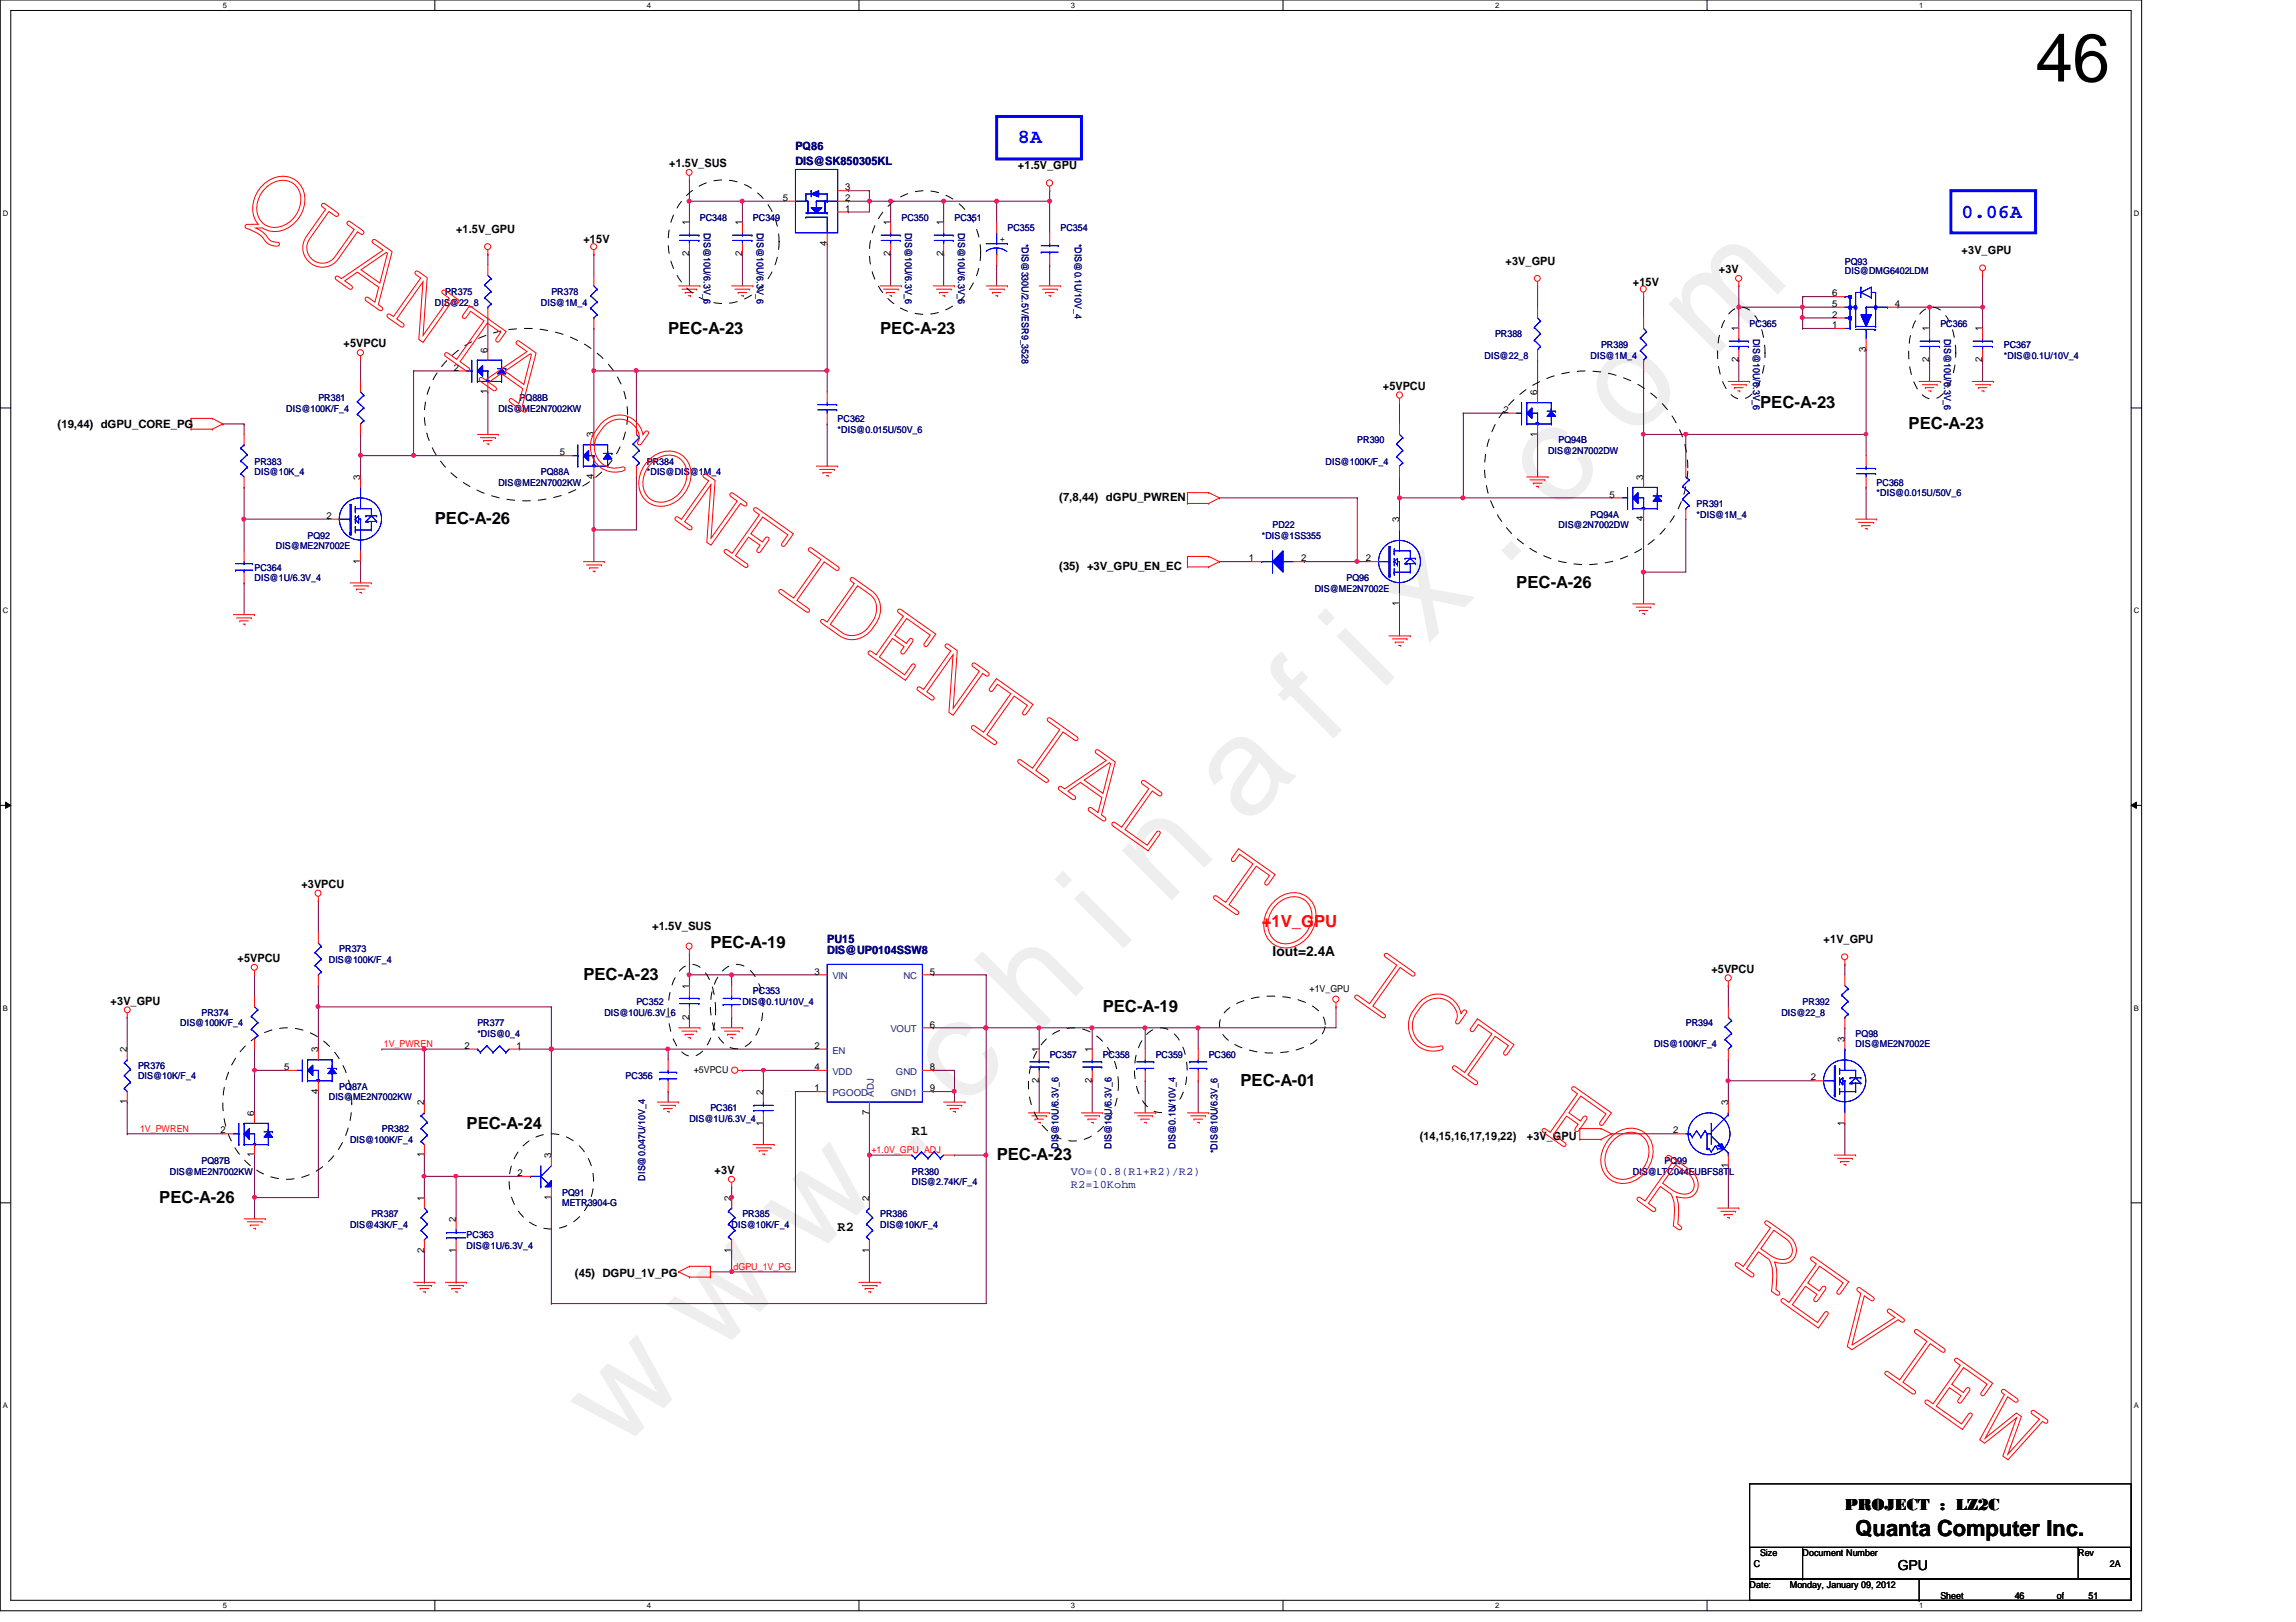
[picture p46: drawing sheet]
<svg xmlns="http://www.w3.org/2000/svg" width="297mm" height="210mm" viewBox="0 0 297 210" stroke-linecap="round" stroke-linejoin="round" font-family="sans-serif">
<defs><g id="words">
<text font-size="17.6" fill="#f0f" x="80.1" y="188" transform="rotate(-45 80.1 188)">w w w . c h i n a f i x . c o m</text>
<text font-size="8.8" x="263.4" y="10.5">46</text>
<text font-size="2.9" x="240.1" y="198.8">Quanta Computer Inc.</text>
<g font-size="2.6" fill="#00f">
<text x="131.7" y="18.5">8A</text>
<text x="253.8" y="28.2">0.06A</text>
</g>
<g font-size="2.2">
<text x="86.4" y="43.2">PEC-A-23</text>
<text x="113.9" y="43.2">PEC-A-23</text>
<text x="227.7" y="52.7">PEC-A-23</text>
<text x="246.9" y="55.5">PEC-A-23</text>
<text x="56.3" y="67.9">PEC-A-26</text>
<text x="196.2" y="76.1">PEC-A-26</text>
<text x="91.9" y="122.7">PEC-A-19</text>
<text x="75.5" y="126.8">PEC-A-23</text>
<text x="142.7" y="130.9">PEC-A-19</text>
<text x="160.5" y="140.5">PEC-A-01</text>
<text x="60.4" y="146">PEC-A-24</text>
<text x="20.6" y="155.6">PEC-A-26</text>
<text x="128.9" y="150.2">PEC-A-23</text>
<text x="238.7" y="195.4">PROJECT : LZ2C</text>
</g>
<text font-size="2.2" fill="#f00" x="163.2" y="120">+1V_GPU</text>
<g font-size="1.8">
<text x="164.6" y="123.7">Iout=2.4A</text>
<text x="118" y="146.9">R1</text>
<text x="108.4" y="159.3">R2</text>
<text x="245.5" y="203.2">GPU</text>
</g>
<g font-size="1.5">
<text x="86.6" y="21.6">+1.5V_SUS</text>
<text x="131.7" y="21.9">+1.5V_GPU</text>
<text x="59" y="30.1">+1.5V_GPU</text>
<text x="75.5" y="31.5">+15V</text>
<text x="194.8" y="34.2">+3V_GPU</text>
<text x="222.4" y="35.3">+3V</text>
<text x="253.8" y="32.9">+3V_GPU</text>
<text x="211.2" y="37">+15V</text>
<text x="44.4" y="45">+5VPCU</text>
<text x="178.9" y="50.5">+5VPCU</text>
<text x="7.4" y="55.4">(19,44) dGPU_CORE_PG</text>
<text x="137" y="64.9">(7,8,44) dGPU_PWREN</text>
<text x="137" y="73.7">(35) +3V_GPU_EN_EC</text>
<text x="39" y="114.9">+3VPCU</text>
<text x="30.7" y="124.5">+5VPCU</text>
<text x="84.4" y="120.4">+1.5V_SUS</text>
<text x="221.4" y="125.9">+5VPCU</text>
<text x="235.9" y="122">+1V_GPU</text>
<text x="14.3" y="130">+3V_GPU</text>
<text x="183.7" y="147.5">(14,15,16,17,19,22)</text>
<text x="197.5" y="147.5">+3V_GPU</text>
<text x="92.5" y="151.9">+3V</text>
<text x="74.4" y="165.2">(45) DGPU_1V_PG</text>
</g>
<g font-size="1.5" fill="#000080">
<text x="102.9" y="19.4">PQ86</text>
<text x="102.9" y="21.4">DIS@SK850305KL</text>
<text x="107" y="122">PU15</text>
<text x="107" y="123.4">DIS@UP0104SSW8</text>
<text x="138.6" y="152.1">VO=(0.8(R1+R2)/R2)</text>
<text x="138.6" y="153.8">R2=10Kohm</text>
</g>
<g font-size="1.2">
<text x="89.2" y="29.2" transform="rotate(-90 89.2 29.2)">1</text>
<text x="96" y="29.2" transform="rotate(-90 96 29.2)">1</text>
<text x="101.3" y="26">5</text>
<text x="109.3" y="26">2</text>
<text x="109.3" y="27.4">1</text>
<text x="109.3" y="24.6">3</text>
<text x="115.2" y="29.2" transform="rotate(-90 115.2 29.2)">1</text>
<text x="122" y="29.2" transform="rotate(-90 122 29.2)">1</text>
<text x="89.2" y="33.2" transform="rotate(-90 89.2 33.2)">2</text>
<text x="96" y="33.2" transform="rotate(-90 96 33.2)">2</text>
<text x="107" y="31.8" transform="rotate(-90 107 31.8)">4</text>
<text x="115.2" y="33.2" transform="rotate(-90 115.2 33.2)">2</text>
<text x="122" y="33.2" transform="rotate(-90 122 33.2)">2</text>
<text x="237" y="38.4">6</text>
<text x="237" y="39.7">5</text>
<text x="237" y="41.1">2</text>
<text x="245.1" y="39.7">4</text>
<text x="58.7" y="48">2</text>
<text x="63.1" y="45.6" transform="rotate(-90 63.1 45.6)">6</text>
<text x="224.9" y="46.9" transform="rotate(-90 224.9 46.9)">2</text>
<text x="224.9" y="42.9" transform="rotate(-90 224.9 42.9)">1</text>
<text x="237" y="42.5">1</text>
<text x="241.4" y="45.5" transform="rotate(-90 241.4 45.5)">3</text>
<text x="249.6" y="46.9" transform="rotate(-90 249.6 46.9)">2</text>
<text x="249.6" y="42.9" transform="rotate(-90 249.6 42.9)">1</text>
<text x="256.5" y="46.9" transform="rotate(-90 256.5 46.9)">2</text>
<text x="256.5" y="42.9" transform="rotate(-90 256.5 42.9)">1</text>
<text x="63.1" y="51" transform="rotate(-90 63.1 51)">1</text>
<text x="194.5" y="53.4">2</text>
<text x="198.9" y="51.1" transform="rotate(-90 198.9 51.1)">6</text>
<text x="72.4" y="58.9">5</text>
<text x="76.8" y="56.6" transform="rotate(-90 76.8 56.6)">3</text>
<text x="198.9" y="56.5" transform="rotate(-90 198.9 56.5)">1</text>
<text x="46.6" y="62.1" transform="rotate(-90 46.6 62.1)">3</text>
<text x="76.8" y="62" transform="rotate(-90 76.8 62)">4</text>
<text x="208.2" y="64.4">5</text>
<text x="212.6" y="62.1" transform="rotate(-90 212.6 62.1)">3</text>
<text x="42.2" y="67.1">2</text>
<text x="181" y="67.6" transform="rotate(-90 181 67.6)">3</text>
<text x="212.6" y="67.5" transform="rotate(-90 212.6 67.5)">4</text>
<text x="46.6" y="72.9" transform="rotate(-90 46.6 72.9)">1</text>
<text x="161.6" y="72.6">1</text>
<text x="168.3" y="72.6">2</text>
<text x="176.7" y="72.6">2</text>
<text x="181" y="78.4" transform="rotate(-90 181 78.4)">1</text>
<text x="89.2" y="132" transform="rotate(-90 89.2 132)">2</text>
<text x="89.2" y="127.9" transform="rotate(-90 89.2 127.9)">1</text>
<text x="105.4" y="126.1">3</text>
<text x="120.3" y="126.1">5</text>
<text x="169.4" y="128.4">+1V_GPU</text>
<text x="16.4" y="136.2" transform="rotate(-90 16.4 136.2)">2</text>
<text x="41.1" y="136.2" transform="rotate(-90 41.1 136.2)">3</text>
<text x="60.1" y="135.7">2</text>
<text x="66.8" y="135.7">1</text>
<text x="105.4" y="135.7">2</text>
<text x="120.3" y="133">6</text>
<text x="134.4" y="136.2" transform="rotate(-90 134.4 136.2)">1</text>
<text x="141.3" y="136.2" transform="rotate(-90 141.3 136.2)">1</text>
<text x="238.6" y="134.8" transform="rotate(-90 238.6 134.8)">3</text>
<text x="16.4" y="142.9" transform="rotate(-90 16.4 142.9)">1</text>
<text x="36.8" y="138.5">5</text>
<text x="41.1" y="141.5" transform="rotate(-90 41.1 141.5)">4</text>
<text x="54.9" y="143" transform="rotate(-90 54.9 143)">2</text>
<text x="89.7" y="138.9">+5VPCU</text>
<text x="98.7" y="141.6" transform="rotate(-90 98.7 141.6)">2</text>
<text x="105.4" y="138.5">4</text>
<text x="105.4" y="141.2">1</text>
<text x="120.3" y="138.5">8</text>
<text x="120.3" y="141.2">9</text>
<text x="134.4" y="140.2" transform="rotate(-90 134.4 140.2)">2</text>
<text x="141.3" y="140.2" transform="rotate(-90 141.3 140.2)">2</text>
<text x="223.6" y="143" transform="rotate(-90 223.6 143)">3</text>
<text x="234.3" y="139.8">2</text>
<text x="28.5" y="146.7">2</text>
<text x="32.9" y="149.8" transform="rotate(-90 32.9 149.8)">1</text>
<text x="32.9" y="144.4" transform="rotate(-90 32.9 144.4)">6</text>
<text x="54.9" y="149.8" transform="rotate(-90 54.9 149.8)">1</text>
<text x="71.3" y="149.9" transform="rotate(-90 71.3 149.9)">3</text>
<text x="98.7" y="145.7" transform="rotate(-90 98.7 145.7)">1</text>
<text x="112.4" y="144.3" transform="rotate(-90 112.4 144.3)">7</text>
<text x="216.4" y="146.7">2</text>
<text x="238.6" y="145.7" transform="rotate(-90 238.6 145.7)">1</text>
<text x="54.9" y="155.4" transform="rotate(-90 54.9 155.4)">1</text>
<text x="67" y="152.2">2</text>
<text x="71.3" y="155.2" transform="rotate(-90 71.3 155.2)">1</text>
<text x="94.6" y="155.4" transform="rotate(-90 94.6 155.4)">2</text>
<text x="112.4" y="155.4" transform="rotate(-90 112.4 155.4)">2</text>
<text x="223.6" y="151.1" transform="rotate(-90 223.6 151.1)">1</text>
<text x="59" y="158.1" transform="rotate(-90 59 158.1)">2</text>
<text x="54.9" y="162.1" transform="rotate(-90 54.9 162.1)">2</text>
<text x="59" y="162.1" transform="rotate(-90 59 162.1)">1</text>
<text x="94.6" y="162.1" transform="rotate(-90 94.6 162.1)">1</text>
<text x="112.4" y="162.1" transform="rotate(-90 112.4 162.1)">1</text>
<text x="226.9" y="202.7">C</text>
<text x="227.7" y="201.4">Size</text>
<text x="233.2" y="201.4">Document Number</text>
<text x="268.9" y="201.4">Rev</text>
<text x="273" y="202.7">2A</text>
<text x="226.4" y="205.5">Date:</text>
<text x="231.6" y="205.5">Monday, January 09, 2012</text>
<text x="251" y="206.9">Sheet</text>
<text x="260.6" y="206.9">46</text>
<text x="266.1" y="206.9">of</text>
<text x="270.2" y="206.9">51</text>
</g>
<g font-size="1.2" fill="#000080">
<text x="90.5" y="28.6">PC348</text>
<text x="97.4" y="28.6">PC349</text>
<text x="116.6" y="28.6">PC350</text>
<text x="123.5" y="28.6">PC351</text>
<text x="130.3" y="29.9">PC355</text>
<text x="137.2" y="29.9">PC354</text>
<text x="91.1" y="30.1" transform="rotate(90 91.1 30.1)">DIS@10U/6.3V_6</text>
<text x="97.9" y="30.1" transform="rotate(90 97.9 30.1)">DIS@10U/6.3V_6</text>
<text x="117.1" y="30.1" transform="rotate(90 117.1 30.1)">DIS@10U/6.3V_6</text>
<text x="123.9" y="30.1" transform="rotate(90 123.9 30.1)">DIS@10U/6.3V_6</text>
<text x="132.2" y="31.5" transform="rotate(90 132.2 31.5)">*DIS@330U/2.5V/ESR9_3528</text>
<text x="139.1" y="31.5" transform="rotate(90 139.1 31.5)">*DIS@0.1U/10V_4</text>
<text x="238.7" y="34.3">PQ93</text>
<text x="238.7" y="35.4">DIS@DMG6402LDM</text>
<text x="56.3" y="39.5">DIS@22_8</text>
<text x="57.6" y="38.1">PR375</text>
<text x="70" y="39.5">DIS@1M_4</text>
<text x="71.3" y="38.1">PR378</text>
<text x="192.1" y="46.4">DIS@22_8</text>
<text x="193.4" y="43.6">PR388</text>
<text x="205.8" y="46.4">DIS@1M_4</text>
<text x="207.1" y="45">PR389</text>
<text x="226.4" y="42.3">PC365</text>
<text x="226.8" y="43.9" transform="rotate(90 226.8 43.9)">DIS@10U/6.3V_6</text>
<text x="251" y="42.3">PC366</text>
<text x="251.5" y="43.9" transform="rotate(90 251.5 43.9)">DIS@10U/6.3V_6</text>
<text x="259.2" y="45">PC367</text>
<text x="259.2" y="46.4">*DIS@0.1U/10V_4</text>
<text x="37" y="53.3">DIS@100K/F_4</text>
<text x="41.2" y="51.9">PR381</text>
<text x="64.5" y="53.3">DIS@ME2N7002KW</text>
<text x="67.2" y="51.9">PQ88B</text>
<text x="108.4" y="54.6">PC362</text>
<text x="108.4" y="56">*DIS@0.015U/50V_6</text>
<text x="175.6" y="57.4">PR390</text>
<text x="200.3" y="58.7">DIS@2N7002DW</text>
<text x="201.6" y="57.4">PQ94B</text>
<text x="32.9" y="60.1">PR383</text>
<text x="32.9" y="61.5">DIS@10K_4</text>
<text x="64.5" y="62.9">DIS@ME2N7002KW</text>
<text x="70" y="61.5">PQ88A</text>
<text x="83.7" y="60.1">PR384</text>
<text x="83.7" y="61.5">*DIS@DIS@1M_4</text>
<text x="171.5" y="60.1">DIS@100K/F_4</text>
<text x="219.5" y="65.6">PR391</text>
<text x="242.8" y="62.9">PC368</text>
<text x="242.8" y="64.2">*DIS@0.015U/50V_6</text>
<text x="35.7" y="71.1">DIS@ME2N7002E</text>
<text x="39.8" y="69.7">PQ92</text>
<text x="163.2" y="69.7">*DIS@1SS355</text>
<text x="164.6" y="68.3">PD22</text>
<text x="201.6" y="68.3">DIS@2N7002DW</text>
<text x="205.8" y="67">PQ94A</text>
<text x="219.5" y="67">*DIS@1M_4</text>
<text x="32.9" y="73.8">PC364</text>
<text x="32.9" y="75.2">DIS@1U/6.3V_4</text>
<text x="170.1" y="76.6">DIS@ME2N7002E</text>
<text x="174.2" y="75.2">PQ96</text>
<text x="42.5" y="124.6">DIS@100K/F_4</text>
<text x="43.9" y="123.2">PR373</text>
<text x="26.1" y="131.4">PR374</text>
<text x="78.2" y="131.4">DIS@10U/6.3V_6</text>
<text x="82.3" y="130">PC352</text>
<text x="96.1" y="130">DIS@0.1U/10V_4</text>
<text x="97.4" y="128.7">PC353</text>
<text x="230.5" y="131.4">DIS@22_8</text>
<text x="233.2" y="130">PR392</text>
<text x="23.3" y="132.8">DIS@100K/F_4</text>
<text x="61.8" y="132.8">PR377</text>
<text x="61.8" y="134.2">*DIS@0_4</text>
<text x="135.8" y="136.9">PC357</text>
<text x="142.7" y="136.9">PC358</text>
<text x="149.5" y="136.9">PC359</text>
<text x="156.4" y="136.9">PC360</text>
<text x="214" y="135.6">DIS@100K/F_4</text>
<text x="218.1" y="132.8">PR394</text>
<text x="240.1" y="134.2">PQ98</text>
<text x="240.1" y="135.6">DIS@ME2N7002E</text>
<text x="17.9" y="138.3">PR376</text>
<text x="17.9" y="139.7">DIS@10K/F_4</text>
<text x="42.5" y="142.4">DIS@ME2N7002KW</text>
<text x="43.9" y="141">PQ87A</text>
<text x="80.9" y="139.7">PC356</text>
<text x="91.9" y="143.8">PC361</text>
<text x="45.3" y="147.9">DIS@100K/F_4</text>
<text x="49.4" y="146.5">PR382</text>
<text x="89.2" y="145.2">DIS@1U/6.3V_4</text>
<text x="136.9" y="148.7" transform="rotate(-90 136.9 148.7)">DIS@10U/6.3V_6</text>
<text x="143.8" y="148.7" transform="rotate(-90 143.8 148.7)">DIS@10U/6.3V_6</text>
<text x="152.1" y="148.7" transform="rotate(-90 152.1 148.7)">DIS@0.1U/10V_4</text>
<text x="157.5" y="149.2" transform="rotate(-90 157.5 149.2)">*DIS@10U/6.3V_6</text>
<text x="22" y="152">DIS@ME2N7002KW</text>
<text x="26.1" y="150.6">PQ87B</text>
<text x="72.7" y="154.7">PQ91</text>
<text x="83.5" y="152.8" transform="rotate(-90 83.5 152.8)">DIS@0.047U/10V_4</text>
<text x="118" y="152">PR380</text>
<text x="118" y="153.4">DIS@2.74K/F_4</text>
<text x="211.2" y="152">DIS@LTC044EUBFS8TL</text>
<text x="215.3" y="150.6">PQ99</text>
<text x="45.3" y="158.9">DIS@43K/F_4</text>
<text x="48" y="157.5">PR387</text>
<text x="60.4" y="160.2">PC363</text>
<text x="60.4" y="161.6">DIS@1U/6.3V_4</text>
<text x="72.7" y="156.1">METR3904-G</text>
<text x="94.7" y="158.9">DIS@10K/F_4</text>
<text x="96.1" y="157.5">PR385</text>
<text x="113.9" y="157.5">PR386</text>
<text x="113.9" y="158.9">DIS@10K/F_4</text>
</g>
<text font-size="1.2" fill="#00f" x="129.4" y="31.3">+</text>
<g font-size="1.2" fill="#004080">
<text x="107.7" y="126.7">VIN</text>
<text x="116.9" y="126.7">NC</text>
<text x="107.7" y="136.4">EN</text>
<text x="115.2" y="133.6">VOUT</text>
<text x="107.7" y="139.1">VDD</text>
<text x="107.7" y="141.9">PGOOD</text>
<text x="113.1" y="141.9" transform="rotate(-90 113.1 141.9)">ADJ</text>
<text x="115.2" y="141.9">GND1</text>
<text x="115.9" y="139.1">GND</text>
</g>
<g font-size="1.2" fill="#f00">
<text x="49.7" y="135.5">1V_PWREN</text>
<text x="18.1" y="146.5">1V_PWREN</text>
<text x="112.7" y="149.2">+1.0V_GPU_ADJ</text>
<text x="94.9" y="164.3">dGPU_1V_PG</text>
</g>
<g font-size="1">
<text x="28.8" y="1">5</text>
<text x="83.7" y="1">4</text>
<text x="138.6" y="1">3</text>
<text x="193.4" y="1">2</text>
<text x="248.3" y="1">1</text>
<text x=".4" y="27.9">D</text>
<text x="276.1" y="27.9">D</text>
<text x=".4" y="79.4">C</text>
<text x="276.1" y="79.4">C</text>
<text x=".4" y="130.8">B</text>
<text x="276.1" y="130.8">B</text>
<text x=".4" y="182.2">A</text>
<text x="276.1" y="182.2">A</text>
<text x="28.8" y="208.1">5</text>
<text x="83.7" y="208.1">4</text>
<text x="138.6" y="208.1">3</text>
<text x="193.4" y="208.1">2</text>
<text x="248.3" y="208.1">1</text>
</g>
</g></defs>
<path d="M0 0h277.1v208.4h-277.1zM1.4 1.4h274.3v205.7h-274.3z" fill="none" stroke="#000" stroke-width=".13"/>
<g fill="#fff">
<path d="M28.8 .1h.6v1.1h-.6z"/>
<path d="M28.8 207.2h.6v1.1h-.6z"/>
</g>
<path d="M56.3 0v1.4M56.3 207.1v1.3" fill="none" stroke="#000" stroke-width=".13"/>
<g fill="#fff">
<path d="M83.7 .1h.5v1.1h-.5z"/>
<path d="M83.7 207.2h.5v1.1h-.5z"/>
</g>
<path d="M111.1 0v1.4M111.1 207.1v1.3" fill="none" stroke="#000" stroke-width=".13"/>
<g fill="#fff">
<path d="M138.6 .1h.5v1.1h-.5z"/>
<path d="M138.6 207.2h.5v1.1h-.5z"/>
</g>
<path d="M166 0v1.4M166 207.1v1.3" fill="none" stroke="#000" stroke-width=".13"/>
<g fill="#fff">
<path d="M193.4 .1h.6v1.1h-.6z"/>
<path d="M193.4 207.2h.6v1.1h-.6z"/>
</g>
<path d="M220.8 0v1.4M220.8 207.1v1.3" fill="none" stroke="#000" stroke-width=".13"/>
<g fill="#fff">
<path d="M248.3 .1h.5v1.1h-.5z"/>
<path d="M248.3 207.2h.5v1.1h-.5z"/>
<path d="M.4 27.1h.7v1.1h-.7z"/>
<path d="M276.1 27.1h.7v1.1h-.7z"/>
<path d="M.4 78.5h.7v1.1h-.7z"/>
<path d="M276.1 78.5h.7v1.1h-.7z"/>
</g>
<path d="M0 52.8h1.4M275.7 52.8h1.4" fill="none" stroke="#000" stroke-width=".13"/>
<g fill="#fff">
<path d="M.4 129.9h.6v1.1h-.6z"/>
<path d="M276.1 129.9h.6v1.1h-.6z"/>
</g>
<path d="M0 104.2h1.4M.7 103.8l.7 .4-.7 .4zM275.7 104.2l.7-.4v.8zM275.7 104.2h1.4" fill="none" stroke="#000" stroke-width=".13"/>
<path d="M.7 103.8l.7 .4-.7 .4zM275.7 104.2l.7-.4v.8z" fill="#000"/>
<g fill="#fff">
<path d="M.4 181.4h.6v1.1h-.6z"/>
<path d="M276.1 181.4h.6v1.1h-.6z"/>
</g>
<path d="M0 155.7h1.4M275.7 155.7h1.4" fill="none" stroke="#000" stroke-width=".13"/>
<g fill="none" stroke="#800040" stroke-width=".13">
<path d="M28.8 54.9h.1M28.8 54.9h2.8M31.6 54.9h.1M31.6 54.9v1.3M46.6 59h.1M46.6 59h6.9M31.6 63.1h.1M31.6 63.1v4.1M16.5 131.7h.1M16.5 131.7v4.1M238.7 133h.1M238.7 124.8h.1"/>
<path d="M238.7 124.8v1.4M238.7 133v1.4M16.5 142.6h.1M16.5 142.6v4.1M238.7 145.4h.1M238.7 145.4v4.1"/>
</g>
<circle cx="46.6" cy="58.9" r=".25" fill="#f0f"/>
<circle cx="46.6" cy="58.9" r=".25" fill="none" stroke="#f0f" stroke-width=".13"/>
<path d="M63.1 32.9h.1M63.1 32.9v1.4M53.5 59h.1M53.5 48h.1M53.5 59h19.2M53.5 48h5.5M53.5 48v11M63.1 41.1h.1M63.1 50.7h.1M63.1 41.1v4.2M63.1 50.7v5.5" fill="none" stroke="#800040" stroke-width=".13"/>
<circle cx="53.5" cy="58.9" r=".25" fill="#f0f"/>
<circle cx="53.5" cy="58.9" r=".25" fill="none" stroke="#f0f" stroke-width=".13"/>
<path d="M89.2 23.3h.1M89.2 23.3v2.7M46.6 56.2h.1M46.6 46.6h.1M46.6 59h.1M46.6 46.6v2.8M46.6 56.2v5.5M31.6 67.2h.1M31.6 67.2v4.1M31.6 67.2h10.9M46.6 72.7h.1M46.6 72.7v2.7" fill="none" stroke="#800040" stroke-width=".13"/>
<circle cx="31.5" cy="67.2" r=".26" fill="#f0f"/>
<circle cx="31.5" cy="67.2" r=".26" fill="none" stroke="#f0f" stroke-width=".13"/>
<path d="M31.6 75.4h.1M31.6 75.4v4.1M59 152.2h.1M59 152.2v5.5M59 152.2h8.2" fill="none" stroke="#800040" stroke-width=".13"/>
<circle cx="59" cy="152.2" r=".25" fill="#f0f"/>
<circle cx="59" cy="152.2" r=".25" fill="none" stroke="#f0f" stroke-width=".13"/>
<path d="M54.9 149.5h.1M54.9 152.2h.1M54.9 149.5v5.5M54.9 152.2h4.1" fill="none" stroke="#800040" stroke-width=".13"/>
<circle cx="54.9" cy="152.2" r=".25" fill="#f0f"/>
<circle cx="54.9" cy="152.2" r=".25" fill="none" stroke="#f0f" stroke-width=".13"/>
<path d="M49.4 135.8h.1M49.4 135.8h5.5M54.9 165.9h.1M54.9 161.8v4.1M59 165.9h.1M59 161.8v4.1" fill="none" stroke="#800040" stroke-width=".13"/>
<circle cx="54.9" cy="135.8" r=".25" fill="#f0f"/>
<circle cx="54.9" cy="135.8" r=".25" fill="none" stroke="#f0f" stroke-width=".13"/>
<path d="M32.9 126.2h.1M32.9 126.2v2.7M41.2 130.3h.1M41.2 130.3h30.1M16.5 146.7h.1M16.5 146.7h12.3" fill="none" stroke="#800040" stroke-width=".13"/>
<circle cx="41.1" cy="130.3" r=".25" fill="#f0f"/>
<circle cx="41.1" cy="130.3" r=".25" fill="none" stroke="#f0f" stroke-width=".13"/>
<path d="M41.2 130.3h.1M41.2 130.3v5.5M32.9 155h.1M32.9 155v2.7" fill="none" stroke="#800040" stroke-width=".13"/>
<circle cx="32.9" cy="154.9" r=".26" fill="#f0f"/>
<circle cx="32.9" cy="154.9" r=".26" fill="none" stroke="#f0f" stroke-width=".13"/>
<g fill="none" stroke="#800040" stroke-width=".13">
<path d="M256.5 39.8h.1M256.5 39.8v2.7M241.4 56.2h.1M241.4 56.2v2.8M256.5 46.6h.1M256.5 46.6v2.8M41.2 116.6h.1M41.2 116.6v4.1M32.9 138.5h.1M32.9 138.5v5.5M41.2 127.6h.1M41.2 127.6v2.7"/>
<path d="M54.9 135.8h.1M54.9 135.8h5.5M67.2 135.8h.1M67.2 135.8h4.1M32.9 155h.1M32.9 149.5h.1M32.9 149.5v5.5M41.2 141.3h.1M41.2 141.3v13.7h-8.3M71.3 168.7h56.3"/>
</g>
<path d="M241.2 56h.4v.2v.2h-.2h-.2z" fill-rule="evenodd" fill="#f0f"/>
<path d="M241.2 56h.4v.2v.2h-.2h-.2z" fill="none" stroke="#f0f" stroke-width=".13"/>
<path d="M249.6 39.8h.1M249.6 39.8v2.7M249.6 39.8h6.9M241.4 45.3h.1M241.4 45.3v10.9h-23.3M249.6 46.6h.1M249.6 46.6v2.8M241.4 63.1h.1M241.4 63.1v4.1" fill="none" stroke="#800040" stroke-width=".13"/>
<circle cx="256.5" cy="39.8" r=".25" fill="#f0f"/>
<circle cx="256.5" cy="39.8" r=".25" fill="none" stroke="#f0f" stroke-width=".13"/>
<circle cx="249.6" cy="39.8" r=".25" fill="#f0f"/>
<circle cx="249.6" cy="39.8" r=".25" fill="none" stroke="#f0f" stroke-width=".13"/>
<path d="M233.2 38.4h4.1M233.2 39.8h4.1M245.5 39.8h.1M245.5 39.8h4.1M256.5 35.6h.1M256.5 35.6v4.2M233.2 42.5h4.1M233.2 41.1h4.1M32.9 138.5h.1M32.9 138.5h4.1M54.9 135.8h.1M54.9 135.8v6.8" fill="none" stroke="#800040" stroke-width=".13"/>
<circle cx="32.9" cy="138.5" r=".25" fill="#f0f"/>
<circle cx="32.9" cy="138.5" r=".25" fill="none" stroke="#f0f" stroke-width=".13"/>
<path d="M32.9 135.8h.1M32.9 135.8v2.7" fill="none" stroke="#800040" stroke-width=".13"/>
<g fill="none" stroke="#f00" stroke-width=".13">
<path d="M63.1 32.9h.1M63.1 32.3v.6M89.2 23.3h.1M89.2 22.7v.6M135.8 24.1v.6M256.5 35.6h.1M256.5 35.1v.5M24.7 55.5h.1M24.7 54.1h.1M24.7 55.5h2.8M24.7 54.1v1.4M24.7 54.1h2.8"/>
<path d="M27.5 55.5h.1M27.5 54.1h.1M27.5 54.1l1.3 .8M28.8 54.9h.1M28.8 54.9l-1.3 .6M31.6 56.2v1.4M46.6 46.6h.1M46.6 46.1v.5M46.6 49.4v1.3M46.6 54.9v1.3M61.8 56.2h2.7M62.1 56.6h2"/>
<path d="M62.6 57h.1M62.6 57h1.1M63 57.4h.2M63.2 57.4h.1M64.1 56.6h.1M64.5 56.2h.1M241.4 59v1.3M248.3 49.4h2.7M248.7 49.8h1.9M249.1 50.2h.1M249.1 50.2h1.1M249.5 50.6h.3"/>
<path d="M249.6 42.5v1.4M249.6 45.3v1.3M249.8 50.6h.1M250.6 49.8h.1M251 49.4h.1M255.1 49.4h2.8M255.6 49.8h1.9M255.9 50.2h.1M255.9 50.2h1.1M256.4 50.6h.3M256.7 50.6h.1M257.5 49.8h.1"/>
<path d="M257.9 49.4h.1M30.2 79.5h2.7M30.6 80h1.9M31.6 61.7v1.4M32.5 80h.1M32.9 79.5h.1M42.5 67.2h1.4M45.3 75.4h2.7M45.7 75.8h1.9M46.1 76.2h.1M46.1 76.2h1.1M46.5 76.7h.3"/>
<path d="M46.6 61.7v1.4M46.6 71.3v1.4M46.8 76.7h.1M47.6 75.8h.1M48 75.4h.1M240.1 67.2h2.7M240.4 67.6h2M240.9 68h.1M240.9 68h1.1M241.3 68.4h.3M241.4 61.7v1.4M241.6 68.4h.1"/>
<path d="M242.4 67.6h.1M242.8 67.2h.1M31 80.3h.1M31 80.3h1.1M31.5 80.8h.2M31.7 80.8h.1M41.2 116.6h.1M41.2 116v.6M16.5 131.7h.1M16.5 131.1v.6M32.9 126.2h.1M32.9 125.6v.6"/>
<path d="M41.2 120.7v1.3M41.2 126.2v1.4M238.7 124.8h.1M238.7 124.2v.6M238.7 126.2v1.4M238.7 131.7v1.3M31.6 157.7h2.7M32 158.1h1.9M32.4 158.5h.1M32.4 158.5h1.1M32.8 159h.3M33.1 159h.1"/>
<path d="M33.9 158.1h.1M34.3 157.7h.1M54.9 155v1.3M59 157.7v1.4M67.2 152.2h1.4M237.3 149.5h2.8M237.7 149.9h1.9M238.1 150.3h.1M238.1 150.3h1.1M238.5 150.7h.3M238.8 150.7h.1M239.6 149.9h.1"/>
<path d="M240.1 149.5h.1M53.5 165.9h2.8M53.9 166.4h1.9M54.4 166.8h.1M54.4 166.8h1.1M54.7 167.2h.3M54.9 160.4v1.4M55 167.2h.1M55.8 166.4h.1M56.3 165.9h.1M57.6 165.9h2.8M58 166.4h1.9"/>
<path d="M58.5 166.8h.1M58.5 166.8h1.1M58.9 167.2h.2M59 160.4v1.4M59.1 167.2h.1M59.9 166.4h.1M60.4 165.9h.1"/>
<circle cx="63.1" cy="31.9" r=".39"/>
<circle cx="89.2" cy="22.3" r=".38"/>
<circle cx="135.8" cy="23.7" r=".4"/>
<circle cx="256.5" cy="34.7" r=".38"/>
<circle cx="46.6" cy="45.6" r=".39"/>
<circle cx="41.1" cy="115.6" r=".39"/>
<circle cx="16.5" cy="130.7" r=".38"/>
<circle cx="32.9" cy="125.2" r=".39"/>
<circle cx="238.7" cy="123.8" r=".39"/>
</g>
<path d="M226.4 192h49.3v12.3h-49.3zM226.4 204.3h49.3v2.8h-49.3zM226.4 200.2h49.3v4.1h-49.3zM233.2 204.3h.1M233.2 200.2v4.1M248.3 207.1h.1M248.3 204.3v2.8M268.9 200.2h.1M268.9 200.2v4.1" fill="none" stroke="#000" stroke-width=".13"/>
<path d="M128.9 15.1h11v5.5h-11zM252.4 24.7h11v5.4h-11z" fill="none" stroke="#00f" stroke-width=".38"/>
<path d="M88.9 25.2a6.8 6.8 0 0 1 10.7 1.7 8.5 8.5 0 0 1-3 11.6 6.8 6.8 0 0 1-9-2.9 8.7 8.7 0 0 1 1.3-10.4zM57.8 46.7a14.7 14.7 0 0 1 20.5 0 9.9 9.9 0 0 1-1 14.8 14.8 14.8 0 0 1-18.5 0 10 10 0 0 1-1-14.8zM248.4 40.6a1.87 1.87 0 0 1 3.1 0 9.3 9.3 0 0 1 1.1 8.1 4.4 4.4 0 0 1-2.1 2.9 1.88 1.88 0 0 1-2.1-.8 9.3 9.3 0 0 1-1.3-7.2 6.5 6.5 0 0 1 1.3-3zM32.1 135a7.5 7.5 0 0 1 10.9 .9 10.9 10.9 0 0 1-.8 14.7 7.4 7.4 0 0 1-10.9-.9 11 11 0 0 1 .8-14.7zM67.5 148.5a5.2 5.2 0 0 1 8.7 1.5 6.5 6.5 0 0 1-3.1 8.7 5.3 5.3 0 0 1-7-3.9 6.8 6.8 0 0 1 1.4-6.3z" fill="none" stroke="#000" stroke-width=".13" stroke-dasharray="1 1 1 1 1 1 1 1"/>
<g fill="none" stroke="#00f" stroke-width=".13">
<path d="M31.2 59.6h.1M31.2 58h.1M31.2 59.6l.8 .9M31.2 58l.8 .8M31.6 57.6h.1M31.6 57.6l-.4 .4M32 58.8h.1M32 58.8l-.8 .8M46.2 52h.1M46.2 53.6h.1M46.2 52l.9 .8M46.2 53.6l.9 .8"/>
<path d="M46.6 54.9h.1M46.6 50.7l.5 .4M47.1 51.1h.1M47.1 52.8h.1M47.1 54.4h.1M47.1 51.1l-.9 .9M47.1 52.8l-.9 .8M47.1 54.4l-.5 .5M248.4 44.8h2.5M248.4 44.2h2.5M249.6 44.2h.1M249.6 44.8h.1"/>
<path d="M249.6 43.9v.3M249.6 44.8v.5M250.9 44.8h.1M250.9 44.2h.1M31.2 61.3h.1M31.2 61.3l.4 .4M32 60.5h.1M32 60.5l-.8 .8M43.9 67.2h1.4M45.3 69h.1M45.3 67.2h.1M45.3 69.1h.1"/>
<path d="M45.4 65.3h.1M45.4 68.8h.1M45.4 69.1h.1M45.4 65.3h-.1v3.8M45.4 65.3v3.8M46 65.8h.1M46 67.2h.1M46 66.8h.1M46 67.6h.1M46 68.2h.1M46 68.7h.1M46 65.5h.1"/>
<path d="M46 66.1h.1M46 66.3h.1M46 68.6h.1M46 68.8h.1M46 65.8h2M46 67.2l.2 .3M46 65.5v.8M46 66.8v.8M46 68.2v.6M46 68.6h2M46.2 67.5h.1M46.2 67.5l.2 .1"/>
<path d="M46.4 67.6h.1M46.4 66.8h.1M46.4 67.2h.1M46.4 67.2h.2M46.4 66.8l-.4 .4M46.4 66.8v.8M46.6 67.2h.1M46.6 63.1h.1M46.6 63.1v2.7M46.6 67.2v4.1M47.3 67.5h.1M47.3 66.8h.1"/>
<path d="M47.3 67.5h1.4M47.3 66.8h1.4M47.5 67.5h.1M47.6 67.5h.1M48 67.5h.1M48 65.8h.1M48 66.8h.1M48 68.6h.1M48 65.8v1M48 67.5v1.1M48 66.8l.7 .7M48 66.8l-.7 .7"/>
<path d="M48.7 67.5h.1M48.7 66.8h.1M240.2 61.3h2.5M240.2 60.6h2.5M241.4 60.6h.1M241.4 61.3h.1M241.4 60.3v.3M241.4 61.3v.4M242.7 61.3h.1M242.7 60.6h.1M40.8 123.3h.1M40.8 124.9h.1"/>
<path d="M40.8 123.3l.8 .8M40.8 124.9l.8 .9M41.2 126.2h.1M41.2 122l.4 .5M41.6 122.5h.1M41.6 124.1h.1M41.6 125.8h.1M41.6 122.5l-.8 .8M41.6 124.1l-.8 .8M41.6 125.8l-.4 .4M238.2 128.8h.1M238.2 130.4h.1"/>
<path d="M238.2 128.8l.9 .8M238.2 130.4l.9 .8M238.7 131.7h.1M238.7 127.6l.4 .4M239.1 128h.1M239.1 129.6h.1M239.1 131.2h.1M239.1 128l-.9 .8M239.1 129.6l-.9 .8M239.1 131.2l-.4 .5M54.5 157.6h.1M54.5 159.2h.1"/>
<path d="M54.5 157.6l.8 .8M54.5 159.2l.8 .9M54.9 156.3l.4 .5M55.3 156.8h.1M55.3 158.4h.1M55.3 156.8l-.8 .8M55.3 158.4l-.8 .8M57.8 159.5h.1M57.8 159.5h2.4M59 159.5h.1M59 159.1v.4M54.9 160.4h.1"/>
<path d="M55.3 160.1h.1M55.3 160.1l-.4 .3M57.8 160.2h.1M57.8 160.2h2.4M59 160.2h.1M59 160.2v.2"/>
<circle cx="46.6" cy="67.2" r="2.74"/>
</g>
<path d="M32.3 146.1v1.3l-.7-.7z" fill="#00f"/>
<path d="M32.3 146.1v1.3l-.7-.7z" fill="none" stroke="#00f" stroke-width=".13"/>
<path d="M34.7 146.5l.6 .7h-1.1z" fill="#00f"/>
<g fill="none" stroke="#00f" stroke-width=".13">
<path d="M30.2 146.7h.7M30.9 146.7h.1M30.9 148.1h.1M30.9 145.4v2.7M31.6 145.4h.1M31.6 148.1h.1M31.6 145.4h3.1M31.6 145.4v2.7M31.6 148.1h3.1M32.3 146.7h.1M32.3 146.7h.6M32.8 148h.1"/>
<path d="M32.8 148v.1M32.8 148h.3M32.9 148.1h.1M32.9 146.7h.1M32.9 146.7v1.4M33.1 148h.1M33.1 148.1h.1M33.1 148v.1M34.2 146.5h1.1M34.7 146.5l.6 .7h-1.1zM34.7 145.4h.1M34.7 146.2h.1"/>
<path d="M34.7 148.1h.1M34.7 147.2h.1M34.7 145.4v1.1M34.7 147.2v.9M35.3 146.5h.1"/>
</g>
<path d="M32.3 146.1v1.3l-.7-.7z" fill="#00f"/>
<path d="M32.3 146.1v1.3l-.7-.7z" fill="none" stroke="#00f" stroke-width=".13"/>
<path d="M34.7 146.5l.6 .7h-1.1z" fill="#00f"/>
<g fill="none" stroke="#00f" stroke-width=".13">
<path d="M30.5 73.8h.1M30.5 73.8h2.2M30.5 72.9h2.2M31.6 72.9h.1M31.6 73.8h.1M31.6 72.7v.2M31.6 73.8v.2M32.7 72.9h.1M30.2 146.7h.7M30.9 146.7h.1M30.9 148.1h.1M30.9 145.4v2.7"/>
<path d="M31.6 145.4h.1M31.6 148.1h.1M31.6 145.4h3.1M31.6 145.4v2.7M31.6 148.1h3.1M32.3 146.7h.1M32.3 146.7h.6M32.8 148h.1M32.8 148v.1M32.8 148h.3M32.9 148.1h.1M32.9 146.7h.1"/>
<path d="M32.9 146.7v1.4M33.1 148h.1M33.1 148.1h.1M33.1 148v.1M34.2 146.5h1.1M34.7 146.5l.6 .7h-1.1zM34.7 145.4h.1M34.7 146.2h.1M34.7 148.1h.1M34.7 147.2h.1M34.7 145.4v1.1M34.7 147.2v.9"/>
<path d="M35.3 146.5h.1"/>
</g>
<path d="M31.6 71.3v1.4M31.6 74v1.4M28.8 146.7h1.4M32.9 144v1.4M32.9 148.1v1.4" fill="none" stroke="#f00" stroke-width=".13"/>
<path d="M62.4 47.3v1.4l-.6-.7z" fill="#00f"/>
<path d="M62.4 47.3v1.4l-.6-.7z" fill="none" stroke="#00f" stroke-width=".13"/>
<path d="M64.9 47.7l.5 .7h-1.1z" fill="#00f"/>
<g fill="none" stroke="#00f" stroke-width=".13">
<path d="M60.4 48h.6M61 48h.1M61 49.4h.1M61 46.6v2.8M61.8 46.6h.1M61.8 49.4h.1M61.8 46.6h3.1M61.8 46.6v2.8M61.8 49.4h3.1M62.4 48h.1M62.4 48h.7M63 49.2h.1"/>
<path d="M63 49.2v.2M63 49.2h.2M63.1 49.4h.1M63.1 48h.1M63.1 48v1.4M63.2 49.2h.1M63.2 49.4h.1M63.2 49.2v.2M64.3 47.7h1.1M64.9 47.7l.5 .7h-1.1zM64.9 46.6h.1M64.9 47.5h.1"/>
<path d="M64.9 49.4h.1M64.9 48.4h.1M64.9 46.6v1.1M64.9 48.4v1M65.4 47.7h.1"/>
</g>
<path d="M62.4 47.3v1.4l-.6-.7z" fill="#00f"/>
<path d="M62.4 47.3v1.4l-.6-.7z" fill="none" stroke="#00f" stroke-width=".13"/>
<path d="M64.9 47.7l.5 .7h-1.1z" fill="#00f"/>
<g fill="none" stroke="#00f" stroke-width=".13">
<path d="M60.4 48h.6M61 48h.1M61 49.4h.1M61 46.6v2.8M61.8 46.6h.1M61.8 49.4h.1M61.8 46.6h3.1M61.8 46.6v2.8M61.8 49.4h3.1M62.4 48h.1M62.4 48h.7M63 49.2h.1"/>
<path d="M63 49.2v.2M63 49.2h.2M63.1 49.4h.1M63.1 48h.1M63.1 48v1.4M63.2 49.2h.1M63.2 49.4h.1M63.2 49.2v.2M64.3 47.7h1.1M64.9 47.7l.5 .7h-1.1zM64.9 46.6h.1M64.9 47.5h.1"/>
<path d="M64.9 49.4h.1M64.9 48.4h.1M64.9 46.6v1.1M64.9 48.4v1M65.4 47.7h.1M16.1 139.2h.1M16.1 137.5h.1M16.1 139.2l.8 .8M16.1 137.5l.8 .9M16.5 137.2h.1M16.5 137.2l-.4 .3M16.9 138.4h.1"/>
<path d="M16.9 138.4l-.8 .8M32.5 131.5h.1M32.5 133.2h.1M32.5 131.5l.9 .8M32.5 133.2l.9 .8M32.9 134.4h.1M32.9 130.3l.5 .4M33.4 130.7h.1M33.4 132.3h.1M33.4 134h.1M33.4 130.7l-.9 .8M33.4 132.3l-.9 .9"/>
<path d="M33.4 134l-.5 .4M16.1 140.8h.1M16.1 140.8l.4 .5M16.9 140h.1M16.9 140l-.8 .8"/>
</g>
<path d="M59 48h1.4M63.1 45.3v1.3M63.1 49.4v1.3M16.5 135.8v1.4M32.9 128.9v1.4M32.9 134.4v1.4M16.5 141.3v1.3" fill="none" stroke="#f00" stroke-width=".13"/>
<path d="M240.7 40.7h1.4l-.7 1.5z" fill="#00f"/>
<g fill="none" stroke="#00f" stroke-width=".13">
<path d="M238.7 38.4h.1M238.7 39.8h1.4M238.7 38.4h.6M239.2 38.3h.1M239.2 38.5h.1M239.2 38.4h.1M239.2 39.6h.1M239.2 39.9h.1M239.2 38.3v.2M239.2 39.6v.3M239.2 38.3h.3M239.2 38.5h.3"/>
<path d="M239.2 39.6h.3M239.2 39.9h.3M239.3 38.3h.1M239.3 39.8h.1M239.3 38.4h.1M239.3 38.4v4.1M239.5 38.3h.1M239.5 38.5h.1M239.5 39.8h.1M239.5 39.6h.1M239.5 39.9h.1M239.5 38.3v.2"/>
<path d="M239.5 39.6v.3M239.9 39.6h.1M239.9 39.9h.1M239.9 39.6h.3M239.9 39.9h.3M239.9 39.6v.3M240.1 39.8h.1M240.1 37.8h.1M240.1 37.8v4.4M240.1 37.8h.6M240.2 39.6h.1M240.2 39.9h.1"/>
<path d="M240.2 39.8h.1M240.2 39.6v.3M240.7 37.2h.1M240.7 37.8h.1M240.7 37.2v1.3M240.7 37.8l1.4 .7M241.4 39.8h.1M241.4 39.8v.9M241.4 39.8h2.8M242.1 37.2h.1M242.1 38.5h.1M242.1 37.2v1.2"/>
<path d="M242.1 37.8h.6M242.1 37.2l-1.4 .6M242.5 39.9h.1M242.5 39.6h.1M242.5 39.8h.1M242.5 39.6h.3M242.5 39.9h.3M242.5 39.6v.3M242.7 37.8h.1M242.7 37.8v4.4M242.8 39.9h.1M242.8 39.6h.1"/>
<path d="M242.8 39.6v.3M244.2 39.8h.1M238.7 41.1h.6M238.7 42.5h.6M239.2 41h.1M239.2 41.3h.1M239.2 41v.3M239.2 41h.3M239.2 41.3h.3M239.3 41.1h.1M239.3 42.5h.1M239.3 41h.1"/>
<path d="M239.5 41.3h.1M239.5 41h.1M239.5 41v.3M240.1 42.2h.1M240.1 42.6h2.6M240.1 42.2h2.6M240.7 40.7h1.4l-.7 1.5zM241.4 42.6h.1M241.4 42.6v1.3M242.5 42.6h.1M242.7 42.6h.1M242.7 42.2h.1"/>
</g>
<path d="M240.7 40.7h1.4l-.7 1.5z" fill="#00f"/>
<g fill="none" stroke="#00f" stroke-width=".13">
<path d="M102.9 21.9h5.5v8.2h-5.5zM238.7 38.4h.1M238.7 39.8h1.4M238.7 38.4h.6M239.2 38.3h.1M239.2 38.5h.1M239.2 38.4h.1M239.2 39.6h.1M239.2 39.9h.1M239.2 38.3v.2M239.2 39.6v.3M239.2 38.3h.3"/>
<path d="M239.2 38.5h.3M239.2 39.6h.3M239.2 39.9h.3M239.3 38.3h.1M239.3 39.8h.1M239.3 38.4h.1M239.3 38.4v4.1M239.5 38.3h.1M239.5 38.5h.1M239.5 39.8h.1M239.5 39.6h.1M239.5 39.9h.1"/>
<path d="M239.5 38.3v.2M239.5 39.6v.3M239.9 39.6h.1M239.9 39.9h.1M239.9 39.6h.3M239.9 39.9h.3M239.9 39.6v.3M240.1 39.8h.1M240.1 37.8h.1M240.1 37.8v4.4M240.1 37.8h.6M240.2 39.6h.1"/>
<path d="M240.2 39.9h.1M240.2 39.8h.1M240.2 39.6v.3M240.7 37.2h.1M240.7 37.8h.1M240.7 37.2v1.3M240.7 37.8l1.4 .7M241.4 39.8h.1M241.4 39.8v.9M241.4 39.8h2.8M242.1 37.2h.1M242.1 38.5h.1"/>
<path d="M242.1 37.2v1.2M242.1 37.8h.6M242.1 37.2l-1.4 .6M242.5 39.9h.1M242.5 39.6h.1M242.5 39.8h.1M242.5 39.6h.3M242.5 39.9h.3M242.5 39.6v.3M242.7 37.8h.1M242.7 37.8v4.4M242.8 39.9h.1"/>
<path d="M242.8 39.6h.1M242.8 39.6v.3M244.2 39.8h.1M238.7 41.1h.6M238.7 42.5h.6M239.2 41h.1M239.2 41.3h.1M239.2 41v.3M239.2 41h.3M239.2 41.3h.3M239.3 41.1h.1M239.3 42.5h.1"/>
<path d="M239.3 41h.1M239.5 41.3h.1M239.5 41h.1M239.5 41v.3M240.1 42.2h.1M240.1 42.6h2.6M240.1 42.2h2.6M240.7 40.7h1.4l-.7 1.5zM241.4 42.6h.1M241.4 42.6v1.3M242.5 42.6h.1M242.7 42.6h.1"/>
<path d="M242.7 42.2h.1M61.8 135.8h.1M61.8 135.8l.3 .4M62.1 136.2h.1M63 135.3h.1M63 135.3l.8 .9M63 135.3l-.9 .9M63.8 136.2h.1M64.6 135.3h.1M64.6 135.3l.8 .9M64.6 135.3l-.8 .9M65.4 136.2h.1"/>
<path d="M65.9 135.8l-.5 .4"/>
</g>
<path d="M237.3 38.4h1.4M237.3 39.8h1.4M244.2 39.8h1.3M237.3 41.1h1.4M237.3 42.5h1.4M241.4 43.9v1.4M60.4 135.8h1.4M65.9 135.8h1.3" fill="none" stroke="#f00" stroke-width=".13"/>
<path d="M39.8 138.5l.7-.7v1.4z" fill="#00f"/>
<path d="M39.8 138.5l.7-.7v1.4z" fill="none" stroke="#00f" stroke-width=".13"/>
<path d="M43 138.3l.5 .6h-1.1z" fill="#00f"/>
<g fill="none" stroke="#00f" stroke-width=".13">
<path d="M38.4 138.5h.7M39.1 138.5h.1M39.1 139.9h.1M39.1 137.2v2.7M39.8 137.2h.1M39.8 139.9h.1M39.8 137.2h3.2M39.8 137.2v2.7M39.8 139.9h3.2M40.5 138.5h.1M40.5 138.5h.7M41 139.7h.1"/>
<path d="M41 139.7v.2M41 139.7h.3M41.2 139.9h.1M41.2 138.5h.1M41.2 138.5v1.4M41.3 139.7h.1M41.3 139.9h.1M41.3 139.7v.2M42.4 138.3h1.1M43 138.3l.5 .6h-1.1zM43 137.2h.1M43 138h.1"/>
<path d="M43 139.9h.1M43 138.9h.1M43 137.2v1.1M43 138.9v1M43.5 138.3h.1"/>
</g>
<path d="M39.8 138.5l.7-.7v1.4z" fill="#00f"/>
<path d="M39.8 138.5l.7-.7v1.4z" fill="none" stroke="#00f" stroke-width=".13"/>
<path d="M43 138.3l.5 .6h-1.1z" fill="#00f"/>
<g fill="none" stroke="#00f" stroke-width=".13">
<path d="M62.7 36.9h.1M62.7 38.5h.1M62.7 36.9l.8 .8M62.7 38.5l.8 .8M63.1 39.8h.1M63.1 35.6l.4 .5M63.5 36.1h.1M63.5 37.7h.1M63.5 39.3h.1M63.5 36.1l-.8 .8M63.5 37.7l-.8 .8M63.5 39.3l-.4 .5"/>
<path d="M255.3 44.8h2.5M255.3 44.2h2.5M256.5 44.2h.1M256.5 44.8h.1M256.5 43.9v.3M256.5 44.8v.5M257.8 44.8h.1M257.8 44.2h.1M38.4 138.5h.7M39.1 138.5h.1M39.1 139.9h.1M39.1 137.2v2.7"/>
<path d="M39.8 137.2h.1M39.8 139.9h.1M39.8 137.2h3.2M39.8 137.2v2.7M39.8 139.9h3.2M40.5 138.5h.1M40.5 138.5h.7M41 139.7h.1M41 139.7v.2M41 139.7h.3M41.2 139.9h.1M41.2 138.5h.1"/>
<path d="M41.2 138.5v1.4M41.3 139.7h.1M41.3 139.9h.1M41.3 139.7v.2M42.4 138.3h1.1M43 138.3l.5 .6h-1.1zM43 137.2h.1M43 138h.1M43 139.9h.1M43 138.9h.1M43 137.2v1.1M43 138.9v1"/>
<path d="M43.5 138.3h.1M235.9 139.9h1.4M237.3 139.9h.1M237.4 138h.1M237.4 138h-.1v3.8M237.4 138v3.8M238 138.5h.1M238 139.9h.1M238 139.5h.1M238 138.3h.1M238 138.8h.1M238 138.9h.1"/>
<path d="M238 138.5h2.1M238 139.9l.2 .3M238 138.3v.6M238 139.5v.8M238.4 139.5h.1M238.4 139.9h.1M238.4 139.9h.3M238.4 139.5l-.4 .4M238.4 139.5v.8M238.7 139.9h.1M238.7 135.8h.1M238.7 135.8v2.7"/>
<path d="M238.7 139.9v4.1M239.3 139.5h.1M239.3 139.5h1.4M240.1 138.5h.1M240.1 139.5h.1M240.1 138.5v1M240.1 139.5l.6 .7M240.1 139.5l-.8 .7M240.7 139.5h.1M54.5 147.7h.1M54.5 146.1h.1M54.5 144.4h.1"/>
<path d="M54.5 147.7l.4 .4M54.5 146.1l.8 .8M54.5 144.4l.8 .8M54.9 144h.1M54.9 144l-.4 .4M55.3 146.9h.1M55.3 145.2h.1M55.3 146.9l-.8 .8M55.3 145.2l-.8 .9M237.3 141.7h.1M237.3 141.8h.1M237.4 141.5h.1"/>
<path d="M237.4 141.8h.1M238 140.3h.1M238 140.8h.1M238 141.4h.1M238 141.3h.1M238 141.5h.1M238 140.8v.7M238 141.3h2.1M238.2 140.2h.1M238.2 140.2l.2 .1M238.4 140.3h.1M239.3 140.2h.1"/>
<path d="M239.3 140.2h1.4M239.5 140.2h.1M239.6 140.2h.1M240.1 140.2h.1M240.1 141.3h.1M240.1 140.2v1.1M240.7 140.2h.1"/>
<circle cx="238.7" cy="139.9" r="2.73"/>
</g>
<path d="M63.1 34.3v1.3M63.1 39.8v1.3M256.5 42.5v1.4M256.5 45.3v1.3M37 138.5h1.4M41.2 135.8v1.4M41.2 139.9v1.4M238.7 134.4v1.4M54.9 142.6v1.4M54.9 148.1v1.4M238.7 144v1.4" fill="none" stroke="#f00" stroke-width=".13"/>
<circle cx="46.6" cy="58.9" r=".25" fill="#f0f"/>
<circle cx="46.6" cy="58.9" r=".25" fill="none" stroke="#f0f" stroke-width=".13"/>
<circle cx="53.5" cy="58.9" r=".25" fill="#f0f"/>
<circle cx="53.5" cy="58.9" r=".25" fill="none" stroke="#f0f" stroke-width=".13"/>
<circle cx="31.5" cy="67.2" r=".26" fill="#f0f"/>
<circle cx="31.5" cy="67.2" r=".26" fill="none" stroke="#f0f" stroke-width=".13"/>
<circle cx="59" cy="152.2" r=".25" fill="#f0f"/>
<circle cx="59" cy="152.2" r=".25" fill="none" stroke="#f0f" stroke-width=".13"/>
<circle cx="54.9" cy="152.2" r=".25" fill="#f0f"/>
<circle cx="54.9" cy="152.2" r=".25" fill="none" stroke="#f0f" stroke-width=".13"/>
<circle cx="54.9" cy="135.8" r=".25" fill="#f0f"/>
<circle cx="54.9" cy="135.8" r=".25" fill="none" stroke="#f0f" stroke-width=".13"/>
<circle cx="41.1" cy="130.3" r=".25" fill="#f0f"/>
<circle cx="41.1" cy="130.3" r=".25" fill="none" stroke="#f0f" stroke-width=".13"/>
<circle cx="32.9" cy="154.9" r=".26" fill="#f0f"/>
<circle cx="32.9" cy="154.9" r=".26" fill="none" stroke="#f0f" stroke-width=".13"/>
<path d="M241.2 56h.4v.2v.2h-.2h-.2z" fill-rule="evenodd" fill="#f0f"/>
<path d="M241.2 56h.4v.2v.2h-.2h-.2z" fill="none" stroke="#f0f" stroke-width=".13"/>
<circle cx="256.5" cy="39.8" r=".25" fill="#f0f"/>
<circle cx="256.5" cy="39.8" r=".25" fill="none" stroke="#f0f" stroke-width=".13"/>
<circle cx="249.6" cy="39.8" r=".25" fill="#f0f"/>
<circle cx="249.6" cy="39.8" r=".25" fill="none" stroke="#f0f" stroke-width=".13"/>
<circle cx="32.9" cy="138.5" r=".25" fill="#f0f"/>
<circle cx="32.9" cy="138.5" r=".25" fill="none" stroke="#f0f" stroke-width=".13"/>
<g fill="none" stroke="#f00" stroke-width=".13">
<path d="M34 24a3.1 3.1 0 0 1 5.1 .3 4.1 4.1 0 0 1-4 5.6l-.6-.1-.6-.3h-.8a4.3 4.3 0 0 1 1.9 1.6l.5 .2 .5 .1a.26 .26 0 0 1 .1 .4 1.82 1.82 0 0 1-2.1-1.1 6.2 6.2 0 0 0-2.2-1.2l-.1-.2 .2-.2 1.5-.1a3.8 3.8 0 0 1 .6-5zM34.4 24.3a2.72 2.72 0 0 1 4-.1 3.5 3.5 0 0 1-1.8 5 2.35 2.35 0 0 1-3.4-2.3 3.8 3.8 0 0 1 1.2-2.6zM41.6 26.4l.2-.1 .3 .1 1.5 1.1 .2 .3-.2 .2h-.1l-.9-.6-2.5 3.5a2.01 2.01 0 0 0 .4 2.8 2.01 2.01 0 0 0 2.9-.5l2.4-3.5-.9-.7v-.1l.1-.3 .4 .1 1.6 1.2a.26 .26 0 0 1-.2 .4l-.5-.3-2.5 3.5a2.53 2.53 0 0 1-3.6 .6 2.53 2.53 0 0 1-.6-3.5l2.5-3.5-.5-.4zM43.4 35.8l.3-.1 .5 .3 5.4-3.6-1.4-1a.26 .26 0 0 1 0-.3 .26 .26 0 0 1 .2-.1l2.3 1.6-1.8 6.8 .6 .4a.25 .25 0 0 1 0 .3 .25 .25 0 0 1-.3 .1l-1.8-1.2-.2-.3 .2-.2h.1l1 .6 .5-1.9-2.8-2-1.6 1.1 1 .8v.1l-.2 .2h-.3l-1.5-1.2-.2-.2zM46.7 34.9l3.3-2.2 .1 .1-1 3.8zM53.7 35.2l.1-.1 .4 .1 1.1 .7-.6 7.5 3.4-4.8-.9-.7v-.3l.3-.1 .2 .1 1.5 1.1 .2 .3-.2 .2h-.1l-.5-.3-3.9 5.4-.5-.4 .5-7.4-3.4 4.8 .9 .7v.2l-.1 .1-.3-.1-1.6-1.1-.1-.2 .1-.3h.2l.5 .4 3.5-5-.7-.5zM60.8 39.6l4.7 3.3-1 1.3h-.3l-.1-.2 .7-1-1.8-1.2-3.5 5 1.2 .9v.3l-.2 .1-2.8-1.9-.2-.3 .2-.3h.1l1.3 .9 3.5-5-1.7-1.2-.7 .9h-.3l-.1-.3 .1-.2zM62 48.9h.3l.5 .3 5.4-3.7-1.4-1a.26 .26 0 0 1 0-.3 .26 .26 0 0 1 .3-.1l2.3 1.6-1.8 6.8 .5 .5a.25 .25 0 0 1 0 .2 .25 .25 0 0 1-.3 .1l-1.8-1.2-.1-.3 .1-.2h.2l.9 .6 .5-1.9-2.7-2-1.7 1.2 1 .7v.1l-.1 .3-.4-.1-1.5-1.1-.2-.3zM65.3 48l3.3-2.2 .2 .1-1 3.9zM77.8 54.7a3.1 3.1 0 0 1 3.2-.9 3.1 3.1 0 0 1 2.2 2.4l.3-.4h.2l.2 .1-.1 .3-.8 1.2-.3 .2-.2-.2a2.07 2.07 0 0 0-.9-2.7 2.64 2.64 0 0 0-3.7 .7 3.2 3.2 0 0 0-.7 3.8 2.75 2.75 0 0 0 3.4 1.2l.3 .2-.1 .2a3.2 3.2 0 0 1-3.3-.5 3.2 3.2 0 0 1-1.1-3.2 5.8 5.8 0 0 1 1.4-2.4zM83.9 59.5a3.2 3.2 0 0 1 5.1 .3 4.1 4.1 0 0 1-4 5.7 3 3 0 0 1-2.2-4l.6-1.4zM84.3 59.9a2.72 2.72 0 0 1 4-.2 3.5 3.5 0 0 1-1.8 5.1 2.35 2.35 0 0 1-3.3-2.4 3.8 3.8 0 0 1 1.1-2.5z"/>
<path d="M91 61.4l.1-.1 .3 .1 1.1 .8-.5 7.4 3.4-4.8-.9-.6v-.3l.2-.1 .2 .1 1.6 1.1 .1 .2-.1 .3h-.2l-.5-.4-3.8 5.5-.6-.4 .6-7.5-3.4 4.8 .9 .7v.3l-.1 .1-.4-.1-1.5-1.1-.2-.3 .2-.2h.1l.6 .3 3.5-5-.7-.5zM97.5 65.8l.2-.1 .3 .1 4.6 3.3-1 1.4-.2 .2h-.2l-.1-.3 .8-1.2-3.2-2.3-1.6 2.2 1.5 1 .5-.6a.26 .26 0 0 1 .3 0 .26 .26 0 0 1 .1 .3l-1.2 1.7a.26 .26 0 0 1-.3 0 .26 .26 0 0 1-.1-.3l.4-.6-1.5-1.1-1.7 2.4 1.6 1.2 .1 .1-.2 .2-.3-.1-2.4-1.7-.2-.2 .1-.3h.2l.7 .5 3.5-5-.7-.5zM104.6 71l.1-.1 .4 .1 3.3 2.3 .2 .3-.2 .2h-.2l-1.6-1.1-3.5 5 1.6 1.2v.2l-.3 .1-3.5-2.4-.1-.3 .1-.2h.2l1.6 1.1 3.5-5-1.4-1-.2-.3zM110 74.9l.3-.2 .2 .1 2.2 1.6a3 3 0 0 1 .6 4.4 3.4 3.4 0 0 1-4.1 1.8l-.6-.3-2.3-1.6-.1-.3 .1-.2h.2l.5 .3 3.5-5-.5-.4zM110.9 75.8l1.5 1.1a2.49 2.49 0 0 1 .5 3.5 2.98 2.98 0 0 1-3.5 1.7l-2-1.3zM116.2 78.9l.1-.1 .3 .1 4.5 3.2-1.1 1.4-.2 .2-.2-.1-.1-.2 .8-1.2-3-2.2-1.5 2.2 1.5 1.1 .4-.6 .2-.1 .2 .2-.1 .3-.9 1.4-.3 .1-.2-.1v-.3l.4-.5-1.5-1.1-1.7 2.4 3.2 2.3 1-1.3h.3l.1 .1-.1 .3-1.2 1.6-4.6-3.2-.2-.3 .2-.3h.1l.7 .5 3.6-5-.7-.5zM122.3 83.4l.1-.1 .3 .1 1.1 .8-.5 7.5 3.4-4.8-.9-.7v-.3l.3-.1 .1 .1 1.6 1.1 .2 .3-.2 .2h-.1l-.6-.3-3.8 5.4-.5-.4 .5-7.5-3.4 4.8 .9 .7v.3l-.1 .1-.3-.1-1.6-1.1-.2-.3 .2-.2h.2l.5 .3 3.5-5-.7-.5zM128.9 87.8l4.7 3.4-.9 1.3h-.3l-.1-.3 .6-.9-1.7-1.2-3.5 5 1.2 .9v.2l-.3 .1-2.7-1.9-.2-.3 .1-.2h.2l1.2 .9 3.6-5-1.8-1.3-.6 .9h-.3l-.1-.2 .1-.2zM135.5 93l.2-.1 .3 .1 3.3 2.3 .2 .3-.2 .2h-.1l-1.7-1.1-3.5 5 1.6 1.2v.2l-.3 .1-3.5-2.4-.1-.3 .1-.2h.2l1.6 1.1 3.5-5-1.4-1-.2-.3zM137 101.9l.2-.1 .5 .3 5.4-3.7-1.4-1a.26 .26 0 0 1 0-.3 .26 .26 0 0 1 .3-.1l2.3 1.6-1.8 6.9 .5 .4a.25 .25 0 0 1 0 .2 .25 .25 0 0 1-.2 .1l-1.8-1.2-.2-.3 .2-.2h.1l1 .6 .5-1.9-2.8-1.9-1.6 1.1 .9 .7 .1 .1-.2 .3-.3-.1-1.6-1.1-.2-.3zM140.3 101l3.2-2.3 .2 .1-1 3.9zM147.7 101.1l.3-.1 .1 .1 2.2 1.5a.26 .26 0 0 1 0 .3 .26 .26 0 0 1-.3 .1l-.9-.6-3.6 5 2.9 2 1.2-1.7 .3-.2 .1 .1 .1 .1-.1 .3-1.5 2.1-4.5-3.2-.2-.3 .2-.2h.1l1 .6 3.5-4.9-.9-.7z"/>
<path d="M160.2 109.8l4.8 3.4-1 1.3h-.3l-.1-.3 .6-.9-1.7-1.2-3.5 5 1.2 .9v.2l-.2 .2-2.8-2-.2-.2 .2-.3h.1l1.3 .9 3.5-5-1.7-1.2-.7 .9-.3-.1-.1-.2 .1-.2zM164.8 116.7a3.2 3.2 0 0 1 5.1 .3 4.1 4.1 0 0 1-4 5.6 3 3 0 0 1-2.3-4l.7-1.3zM165.2 117a2.72 2.72 0 0 1 4-.1 3.5 3.5 0 0 1-1.8 5 2.35 2.35 0 0 1-3.4-2.3 3.8 3.8 0 0 1 1.2-2.6zM179.1 123.5l.2-.1 .3 .1 3.3 2.3 .2 .3-.2 .2h-.1l-1.7-1.1-3.5 5 1.6 1.1v.3l-.3 .1-3.5-2.4-.1-.3 .1-.2h.2l1.6 1.1 3.5-5-1.4-1-.2-.3zM183.7 129.7a3.1 3.1 0 0 1 3.1-1 3.1 3.1 0 0 1 2.2 2.5l.4-.5h.1l.2 .2v.3l-.9 1.1-.2 .2-.3-.1a2.07 2.07 0 0 0-.9-2.8 2.64 2.64 0 0 0-3.6 .8 3.2 3.2 0 0 0-.8 3.7 2.75 2.75 0 0 0 3.5 1.2l.2 .3v.1a3.2 3.2 0 0 1-3.4-.4 3.2 3.2 0 0 1-1-3.3 5.8 5.8 0 0 1 1.4-2.3zM191.1 131.8l4.8 3.4-1 1.3h-.3l-.1-.3 .6-.9-1.7-1.2-3.5 5 1.2 .9v.3l-.2 .1-2.8-2-.2-.2 .2-.3h.1l1.3 .9 3.5-5-1.7-1.2-.7 .9h-.3l-.1-.3 .1-.2zM203.4 140.7l.1-.1 .3 .1 4.7 3.3-1 1.5-.3 .1h-.1l-.1-.3 .8-1.2-3.3-2.3-1.5 2.2 1.5 1.1 .4-.6a.26 .26 0 0 1 .3 0 .26 .26 0 0 1 .1 .2l-1.2 1.7a.26 .26 0 0 1-.2 0 .26 .26 0 0 1-.1-.3l.4-.6-1.5-1.1-1.7 2.4 1.6 1.2v.1l-.2 .3-.3-.1-2.4-1.7-.2-.3 .2-.2 .1-.1 .8 .5 3.5-5-.7-.5zM208.4 147.2a3.2 3.2 0 0 1 5.1 .3 4.1 4.1 0 0 1-4 5.6 3 3 0 0 1-2.3-4l.7-1.3zM208.8 147.5a2.72 2.72 0 0 1 4-.1 3.5 3.5 0 0 1-1.8 5 2.35 2.35 0 0 1-3.4-2.4 3.8 3.8 0 0 1 1.2-2.5zM215.7 149.6l.1-.1 .3 .1 2.6 1.8a2 2 0 0 1 .1 3.5 2.76 2.76 0 0 1-1.9 0 7.2 7.2 0 0 1 .2 3.5l.4 .4 .1 .1-.2 .2h-.3l-.6-.5 .1-.9a4.9 4.9 0 0 0-.4-3.2l-1.4-1-1.5 2.2 .9 .7v.1l-.1 .3-.4-.1-1.7-1.2-.2-.3 .1-.3h.2l.7 .5 3.6-5-.7-.5zM216.8 150.7l1.6 1.2a1.71 1.71 0 0 1 .6 2.2 2.01 2.01 0 0 1-2.7-.1l-1.2-.9zM228.4 158.1l.1-.1 .3 .1 2.6 1.8a2 2 0 0 1 .1 3.4 2.76 2.76 0 0 1-1.9 0 7.2 7.2 0 0 1 .2 3.6l.4 .3 .1 .2-.2 .2-.3-.1-.6-.4 .1-.9a4.9 4.9 0 0 0-.4-3.2l-1.4-1-1.5 2.2 .9 .7v.1l-.1 .2h-.4l-1.7-1.3-.2-.3 .1-.2h.2l.7 .5 3.6-5-.7-.5z"/>
<path d="M229.5 159.2l1.6 1.1a1.71 1.71 0 0 1 .6 2.2 2.01 2.01 0 0 1-2.7-.1l-1.2-.8zM234.3 162.8l.1-.1h.3l4.5 3.2-1 1.4-.3 .2-.2-.1-.1-.2 .8-1.2-3-2.1-1.5 2.1 1.5 1.1 .4-.6 .2-.1 .2 .2-.1 .3-.9 1.4-.3 .2-.2-.2v-.3l.4-.5-1.5-1-1.7 2.3 3.2 2.3 1-1.3h.3l.1 .1-.1 .3-1.1 1.7-4.7-3.3-.2-.3 .2-.2h.1l.8 .4 3.5-4.9-.7-.6zM240.3 166.7l.1-.1 .3 .1 1.6 1.1 .2 .3-.2 .2h-.1l-1-.6-1.6 6.3 5.5-3.5-.9-.7a.25 .25 0 0 1 0-.3 .25 .25 0 0 1 .3-.1l1.7 1.2 .2 .3-.1 .1-.2 .1-.5-.3-6 3.9-.6-.4 1.7-6.9-.4-.4zM247.7 172.2l.1-.1h.3l3.4 2.4 .1 .3-.1 .2h-.2l-1.6-1.1-3.5 5 1.6 1.1v.3l-.3 .1-3.5-2.4-.2-.3 .2-.2h.2l1.6 1.1 3.5-5-1.5-1-.1-.3zM252.9 175.9l.1-.1 .3 .1 4.5 3.1-1 1.4-.3 .2h-.1l-.1-.3 .8-1.2-3.1-2.1-1.5 2.1 1.5 1.1 .5-.6h.1l.2 .1v.3l-1 1.4-.3 .2-.2-.2 .1-.3 .3-.5-1.5-1-1.7 2.4 3.3 2.3 1-1.4h.3v.1v.3l-1.2 1.7-4.7-3.3-.2-.3 .2-.2h.1l.8 .5 3.5-5-.7-.6zM259 179.9l.2-.1 .2 .1 1.5 1 .2 .3-.2 .3h-.1l-1.1-.7-2.9 5.3 4.1-3.2 .6 .4-1.7 4.9 4-4.5-1-.8a.25 .25 0 0 1 0-.3 .25 .25 0 0 1 .3-.1l1.7 1.2 .1 .1v.3l-.3 .1-.3-.3-4.5 5-.7-.5 1.8-4.9-4.1 3.3-.7-.5 3.2-5.8-.3-.3z"/>
</g>
<use href="#words"/>
</svg>
